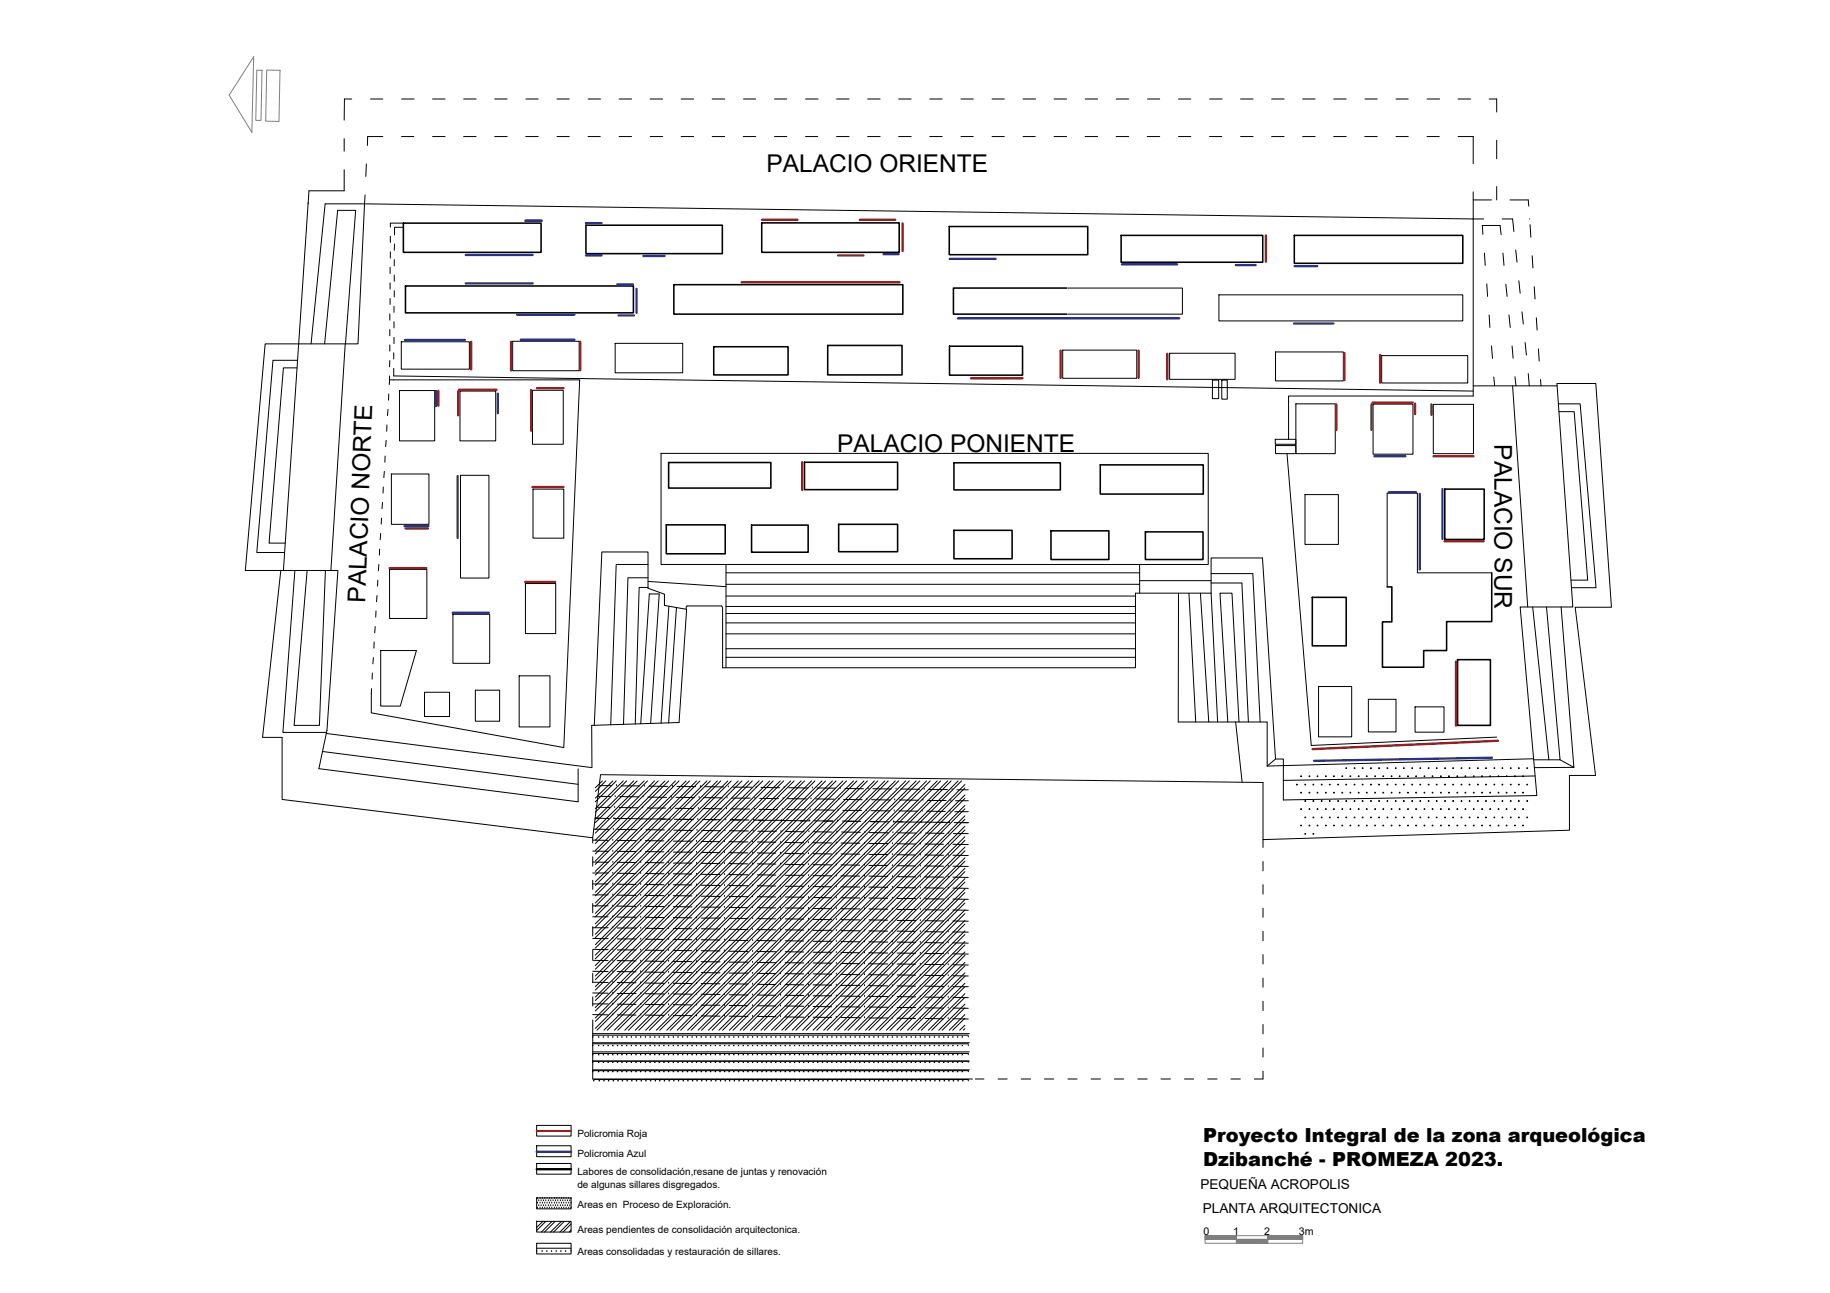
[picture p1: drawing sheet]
<svg xmlns="http://www.w3.org/2000/svg" width="297mm" height="210mm" viewBox="0 0 297 210" stroke-linecap="round" stroke-linejoin="round" font-family="sans-serif">
<defs><g id="words">
<g font-size="4">
<text x="124.4" y="27.9">PALACIO ORIENTE</text>
<text x="135.9" y="73.3">PALACIO PONIENTE</text>
<text x="242.6" y="72.1" transform="rotate(90 242.6 72.1)">PALACIO SUR</text>
<text x="59.3" y="97.9" transform="rotate(-88 59.3 97.9)">PALACIO NORTE</text>
</g>
<g font-size="3.1">
<text x="195.3" y="185.4">Proyecto Integral de la zona arqueológica</text>
<text x="195.3" y="189.2">Dzibanché - PROMEZA 2023.</text>
</g>
<g font-size="2.2">
<text x="194.8" y="193">PEQUEÑA ACROPOLIS</text>
<text x="195.2" y="197">PLANTA ARQUITECTONICA</text>
</g>
<g font-size="1.7">
<text x="195.4" y="200.5">0</text>
<text x="200.1" y="200.4">1</text>
<text x="205.2" y="200.5">2</text>
<text x="210.8" y="200.5">3m</text>
</g>
<g font-size="1.6">
<text x="93.7" y="184.6">Policromia Roja</text>
<text x="93.7" y="190.7">Labores de consolidación,resane de juntas y renovación</text>
<text x="93.7" y="187.9">Policromia Azul</text>
<text x="93.7" y="192.8">de algunas sillares disgregados.</text>
<text x="93.7" y="196.2">Areas en Proceso de Exploración.</text>
<text x="93.7" y="200.1">Areas pendientes de consolidación arquitectonica.</text>
<text x="93.7" y="203.7">Areas consolidadas y restauración de sillares.</text>
</g>
</g></defs>
<!-- layer: contorno -->
<g fill="none" stroke="#000" stroke-width=".16">
<path d="M50 33.1h.1M55.9 31h-5.7l-4.2 61.6M56 55.8l-2.3 36.8M63.9 61.7h30.2l-2.6 59.7-31.2-5.7v-3.1M63.9 61l175.2 2.5M107.3 73.6h88.8v18h-88.8zM196.8 61.7h1v3h-1zM198.3 61.7h.9v3.1h-.9zM207 71.3h3.3v.8h-3.3zM207 72.3h3.3v1.3h-3.3zM208.9 73.6l3.9 47.4 30.1-1.3M209.2 71.3v-7h29.9v-28.8l-179.9-2.4-1.1 22.7h-15.1l-3.2 36.8h15l-1.7 26-1.3 6.2 42 5.4v-5.4"/>
<path d="M239.1 62.6h13.7M245.5 62.6l2.5 35.9M45.6 92.6l-3 27.1h3.2v10.1l50.4 6.2 1.3-10.2 107.5 1.2v9.3l49.7-1.5v-8.9h4.3l-3.3-27.3h5.9l-2.6-36.3h-6.3l2.6 36.2h-8.6l2.8 30.6-41.2 .8v-6.7h-1.3M105.2 94.4l12.6 .8M111.5 98.4h5.6M117.3 98.9v9.5h67v-12.1h12.3v-5.7h8.3l2.1 32.6-1.3 1.2M117.8 91.6v16.8M191.3 96.3l-.1 20.9h14.5v7.2M248.8 98.5l2.6 24.8M251 98.5l2.2 24.8h-4.3M253.4 98.5l2.1 26.1h-6.5M96.5 117.8l1.2-28.2h7.5v5.9l2.7 1v1.8l3.5 .6-1.2 18.4-14.2 .5 .1 6.8-43.1-5.5"/>
<path d="M200.6 117.2l1 9.8M97.8 126.8l-1.2 1.1M98.3 126.8l-1.7 1.7M99.5 126.8l-2.9 2.8M100 126.8l-3.4 3.4M101.2 126.8l-4.6 4.5M101.7 126.8l-5.1 5.1M102.9 126.8l-6.3 6.2M103.4 126.8l-6.8 6.7M104.5 126.8l-7.9 7.9M105.1 126.8l-8.5 8.4M106.2 126.8l-9.6 9.6"/>
<path d="M106.8 126.8l-10.2 10.1M107.9 126.8l-11.3 11.3M108.5 126.8l-11.9 11.8M109.6 126.8l-13 13M110.2 126.8l-13.6 13.5M111.4 126.8l-14.8 14.7M111.9 126.8l-15.3 15.3M113.1 126.8l-16.5 16.4M113.6 126.8l-17 16.9M114.8 126.8l-18.2 18.1M115.3 126.8l-18.7 18.6M116.4 126.8l-19.8 19.8"/>
<path d="M117 126.8l-20.4 20.3M118.1 126.8l-21.5 21.5M118.7 126.8l-22.1 22M119.8 126.8l-23.2 23.2M120.4 126.8l-23.8 23.7M121.5 126.8l-24.9 24.9M122.1 126.8l-25.5 25.4M123.2 126.8l-26.6 26.6M123.8 126.8l-27.2 27.1M125 126.8l-28.4 28.3M125.5 126.8l-28.9 28.8M126.6 126.8l-30 29.9"/>
<path d="M127.2 126.8l-30.6 30.5M128.3 126.8l-31.7 31.6M128.9 126.8l-32.3 32.2M130 126.8l-33.4 33.4M130.6 126.8l-34 33.9M131.7 126.8l-35.1 35.1M132.3 126.8l-35.7 35.6M133.4 126.8l-36.8 36.8M134 126.8l-37.4 37.3M135.1 126.8l-38.5 38.5M135.7 126.8l-39.1 39M136.8 126.8l-40.2 40.1"/>
<path d="M137.4 126.8l-40.5 40.4M138.5 126.8l-40.5 40.4M139.1 126.8l-40.5 40.4M140.2 126.8l-40.5 40.4M140.8 126.8l-40.5 40.4M141.9 126.8l-40.5 40.4M142.5 126.8l-40.5 40.4M143.6 126.8l-40.5 40.4M144.2 126.8l-40.5 40.4M145.3 126.8l-40.5 40.4M145.9 126.8l-40.5 40.4M147 126.8l-40.5 40.4"/>
<path d="M147.6 126.8l-40.5 40.4M148.7 126.8l-40.5 40.4M149.3 126.8l-40.5 40.4M150.4 126.8l-40.5 40.4M151 126.8l-40.5 40.4M152.1 126.8l-40.5 40.4M152.7 126.8l-40.5 40.4M153.8 126.8l-40.5 40.4M154.4 126.8l-40.5 40.4M155.5 126.8l-40.5 40.4M156.1 126.8l-40.5 40.4M156.6 127.4l-39.9 39.8"/>
<path d="M156.6 129.1l-38.2 38.1M156.6 130.8l-36.5 36.4M156.6 132.4l-34.8 34.8M156.6 134.1l-33.1 33.1M156.6 135.8l-31.4 31.4M156.6 137.5l-29.7 29.7M156.6 139.3l-28 27.9M156.6 127.9l-39.3 39.3M156.6 129.6l-37.6 37.6M156.6 131.3l-35.9 35.9M156.6 133l-34.2 34.2M156.6 134.7l-32.5 32.5"/>
<path d="M156.6 136.4l-30.8 30.8M156.6 138.1l-29.1 29.1M156.6 139.8l-27.4 27.4M248.9 123.2l-43.2 1.2M249.2 126l-40.9 .7M253.2 123.3l2.3 1.3M156.6 141l-26.3 26.2M156.6 142.6l-24.6 24.6M156.6 144.3l-22.9 22.9M156.6 146l-21.2 21.2M156.6 147.7l-19.5 19.5M156.6 149.4l-17.8 17.8"/>
<path d="M156.6 151.1l-16.1 16.1M156.6 152.9l-14.4 14.3M156.6 154.5l-12.7 12.7M156.6 156.2l-11 11M156.6 157.9l-9.3 9.3M156.6 159.6l-7.6 7.6M156.6 141.5l-25.7 25.7M156.6 143.2l-24 24M156.6 144.9l-22.3 22.3M156.6 146.6l-20.6 20.6M156.6 148.3l-18.9 18.9M156.6 150l-17.3 17.2"/>
<path d="M156.6 151.7l-15.6 15.5M156.6 153.4l-13.8 13.8M156.6 155.1l-12.1 12.1M156.6 156.8l-10.4 10.4M156.6 158.5l-8.7 8.7M96.2 166.4v8.8h61.6M96.2 173.7h61.1M96.2 172.2h61.1M96.2 170.8h61.1M96.2 169.3h61.1M96.2 167.8h61.1M156.6 161.3l-5.9 5.9"/>
<path d="M156.6 163l-4.2 4.2M156.6 164.7l-2.5 2.5M156.6 166.4l-.8 .8M156.6 160.2l-7.1 7M156.6 161.9l-5.4 5.3M156.6 163.6l-3.7 3.6M156.6 165.3l-2 1.9M156.6 167l-.2 .2M87.1 202.6h5.6M92.7 203.1h.1"/>
</g>
<!-- layer: puntos -->
<g fill="none" stroke="#000" stroke-width=".16">
<path d="M57.1 16.1h-1.2v3.4M60.1 16.1h2M65.2 16.1h2M70.2 16.1h2M75.3 16.1h2M80.3 16.1h2M85.4 16.1h2M90.4 16.1h2M95.4 16.1h2.1M100.5 16.1h2M105.5 16.1h2.1M110.6 16.1h2"/>
<path d="M115.6 16.1h2M120.7 16.1h2M125.7 16.1h2M130.8 16.1h2M135.8 16.1h2M140.8 16.1h2.1M145.9 16.1h2M150.9 16.1h2M156 16.1h2M161 16.1h2M166.1 16.1h2M171.1 16.1h2"/>
<path d="M176.1 16.1h2.1M181.2 16.1h2M186.3 16.1h1.9M191.3 16.1h2M196.3 16.1h2.1M201.4 16.1h2M206.4 16.1h2M211.4 16.1h2.1M216.5 16.1h2M221.6 16.1h1.9M226.6 16.1h2M231.6 16.1h2.1"/>
<path d="M236.7 16.1h2M241.7 16.1h1.2v2.1M55.9 22.5v2M55.9 27.5v3.5M59.3 31.7l-.1 1.4M59.5 26.6l-.1 2M62.1 22.2h-2.4l-.1 1.4M63.4 38.3v1.1M64 39.6v1M65.2 22.2h2M65.5 36.2h-2.1v.7M65.5 36.9h-1.5v1.2"/>
<path d="M70.2 22.2h2M75.3 22.2h2M80.3 22.2h2M85.3 22.2h2.1M90.4 22.2h2M95.4 22.2h2M100.5 22.2h2M105.5 22.2h2.1M110.6 22.2h2M115.6 22.2h2M120.6 22.2h2.1M125.7 22.2h2"/>
<path d="M130.8 22.2h1.9M135.8 22.2h2M140.8 22.2h2.1M145.9 22.2h2M150.9 22.2h2M156 22.2h2M161 22.2h2M166.1 22.2h1.9M171.1 22.2h2M176.1 22.2h2.1M181.2 22.2h2M186.2 22.2h2"/>
<path d="M191.3 22.2h2M196.3 22.2h2M201.4 22.2h2M206.4 22.2h2M211.4 22.2h2.1M216.5 22.2h2M221.5 22.2h2M226.6 22.2h2M231.6 22.2h2M236.7 22.2h2.4v4.4M239.1 31.1v4.4h1.7M239.1 32.5h3"/>
<path d="M240.7 38l-.1-1.4h2.9l.2 1.5M242.9 22.8v3M242.9 30.3v2.2M243.8 35.5h1.7l.2 2.1M245.1 32.5h3v1M248.3 35.5h.1M248.4 36.5l.1 2M63.3 58.5l-.1 1M63.3 51v1M63.3 53.5v1M63.3 56v1M63.3 43.4v1"/>
<path d="M63.3 45.9v1M63.3 48.5v.9M63.4 40.9v1M63.9 57.3v1M63.9 59.8v1.2M64 49.7v1M64 52.2v1M64 54.8v1M64 42.1v1.1M64 44.6v1.1M64 47.2v1M240.9 41.1l.2 2"/>
<path d="M241.3 46.1l.2 2M241.7 51.1l.1 2.1M242.1 56.2l.2 2M244 41.1l.1 2M244.4 46.1l.2 2M244.9 51.1l.2 2.1M245.4 56.2l.2 2M246 40.6l.2 2M246.5 45.6l.2 2M247 50.6l.3 2M247.6 55.6l.2 2M248.7 41.5l.1 2"/>
<path d="M249 46.6l.2 1.9M249.4 51.6l.1 2M249.7 56.6l.1 2M62.2 79.1v.9M62.4 76.5l-.1 1M62.5 74v1M62.7 71.5l-.1 1M62.8 69v1M63 66.4l-.1 1.1M63.1 64v1M63.2 61v.7M63.2 61.7h.7"/>
<path d="M63.2 61.7v.7M242.5 61.2l.1 1.4M245.9 61.2l.2 1.4M248.1 60.6l.1 2M250 61.6l.1 1M61 99.2v1M61.2 96.7l-.1 1M61.3 94.2v1M61.5 91.6l-.1 1.1M61.6 89.1v1M61.8 86.6l-.1 1M61.9 84.1v1"/>
<path d="M62.1 81.6l-.1 1M60.3 111.8v.8M60.4 109.2v1.1M60.6 106.8l-.1 1M60.7 104.2v1M60.9 101.7l-.1 1M96.2 136.4h2.5M96.2 138.2h2.5M96.2 139.9l2.5 .1M96.2 136v.8M96.2 139.1v1.5M96.4 134.6h2.4"/>
<path d="M96.8 131l2.2 .1M97.1 129.3h2M97.4 132.8h-.8l2.3 .1M97.4 127.5h1.9M99.5 136.4h.1M99.5 138.2h.1M99.5 140h.1M99.6 134.6h.1M99.6 132.9h.1M99.6 132.9h1.6M99.8 131.1h.1M99.9 129.3h.1"/>
<path d="M100.1 127.5h.1M100.2 136.4l3 .1M100.2 138.2h3M100.2 140h3M100.3 134.6l3 .1M100.4 132.9l7.6 .1M100.5 131.1h3M100.6 129.3l3.1 .1M100.8 127.6h3M104 136.5h.1M104 138.2h.1M104.1 134.7h.1"/>
<path d="M104.2 132.9h.1M104.3 131.1h.1M104.4 129.4h.1M104.6 127.6h.1M104.8 136.5h3M104.8 138.2l3 .1M104.8 134.7h3.1M105.1 131.2h3M105.1 129.4h3.1M105.4 127.6l3 .1M107.2 133h1.5M108.5 136.5h.1"/>
<path d="M108.5 138.3h.1M108.6 134.7h.1M108.7 133h.1M108.8 131.2h.1M109 129.4h.1M109.2 127.7h.1M109.3 136.6h3M109.3 138.3h3M109.4 134.8h3M109.5 133h3h-1.5M109.6 131.2l3 .1M109.7 129.4l3 .1"/>
<path d="M109.9 127.7h3M113.1 136.6h.1M113.1 138.4h.1M113.1 134.8h.1M113.3 133h.1M113.4 131.3h.1M113.5 129.5h.1M113.7 127.7h.1M113.8 136.6h3.1M113.8 138.4h3.1M113.9 134.8l3.1 .1M114 133l3 .1"/>
<path d="M114.1 131.3h3.1M114.2 129.5h3M114.5 127.7h3M114.8 133l1.5 .1M117.6 136.6h.1M117.6 138.4h.1M117.7 134.9h.1M117.8 133.1h.1M117.9 131.3h.1M118 129.5h.1M118.2 127.7h.1M118.3 136.6l3.1 .1"/>
<path d="M118.3 138.4l3.1 .1M118.4 134.9h3.1M118.6 131.3h3.1M118.8 129.6h3M119 127.8h3M120.1 133.1h-1.5h3M122.2 136.7h.1M122.2 138.5h.1M122.2 134.9h.1M122.3 133.1h.1M122.3 133.1l1.6 .1M122.5 131.4h.1"/>
<path d="M122.5 129.6h.1M122.8 127.8h.1M122.9 136.7h3M122.9 138.5h3M123 134.9h3M123.1 133.2l7.6 .1M123.2 131.4h3M123.3 129.6l3.1 .1M123.5 127.8l3.1 .1M126.7 136.8h.1M126.7 138.5h.1M126.8 135h.1"/>
<path d="M126.9 133.2h.1M127 131.4h.1M127.1 129.7h.1M127.3 127.9h.1M127.5 136.8h3M127.5 138.5l3 .1M127.5 135h3M127.7 131.4l3.1 .1M127.8 129.7h3.1M128 127.9h3.1M129.9 133.3h1.5M131.2 136.8h.1"/>
<path d="M131.2 138.6h.1M131.3 135h.1M131.4 133.3h.1M131.5 131.5h.1M131.6 129.7h.1M131.9 127.9h.1M132 136.8h3M132 138.6h3M132.1 135l3 .1M132.2 133.3h3h-1.5M132.3 131.5h3M132.4 129.7h3"/>
<path d="M132.6 127.9l3 .1M135.7 136.8h.1M135.7 138.6h.1M135.8 135.1h.1M136 133.3h.1M136 131.5h.1M136.2 129.7h.1M136.4 128h.1M136.5 136.8l3.1 .1M136.5 138.6l3.1 .1M136.6 135.1h3M136.7 133.3h3"/>
<path d="M136.8 131.6h3.1M136.9 129.8h3M137.1 128h3.1M137.5 133.3h1.5M140.3 136.9h.1M140.3 138.7h.1M140.4 135.1h.1M140.5 133.4h.1M140.6 131.6h.1M140.7 129.8h.1M140.9 128h.1M141 136.9h3.1"/>
<path d="M141 138.7h3.1M141.1 135.2h3.1M141.4 131.6h3M141.5 129.8l3 .1M141.7 128l3 .1M142.8 133.4h-1.5h3M144.9 137h.1M144.9 138.8h.1M144.9 135.2h.1M145 133.4h.1M145 133.4h1.5M145.1 131.6h.1"/>
<path d="M145.2 129.9h.1M145.4 128.1h.1M145.6 137h3M145.6 138.8h3M145.7 135.2h3M145.8 133.4l7.6 .1M145.9 131.6l3 .1M146 129.9h3M146.2 128.1h3.1M149.4 137h.1M149.4 138.8h.1M149.5 135.2h.1"/>
<path d="M149.6 133.5h.1M149.7 131.7h.1M149.8 129.9h.1M150 128.1h.1M150.1 137l3 .1M150.1 138.8h3M150.2 135.2l3 .1M150.4 131.7h3M150.6 129.9h3M150.7 128.2h3.1M152.6 133.5h1.5M153.9 137.1h.1"/>
<path d="M153.9 138.8h.1M154 135.3h.1M154.1 133.5h.1M154.2 131.7h.1M154.3 130h.1M154.5 128.2h.1M154.7 137.1h2.5M154.7 138.8l2.5 .1M154.8 135.3h2.4M154.9 133.5h2.3M155 131.8h2.2M155.1 130h2.1"/>
<path d="M155.3 128.2h1.9M205 136.3v1.3M205 139.9v1.5M96.2 141.7h2.5M96.2 143.5h2.5M96.2 145.3h2.5M96.2 147.1h2.5M96.2 148.8h2.5M96.2 150.6h2.5M96.2 152.3l2.5 .1M96.2 154.1l2.5 .1M96.2 155.9h2.5"/>
<path d="M96.2 157.7h2.5M96.2 159.5h2.5M96.2 142.9v1.5M96.2 146.7v1.5M96.2 150.4v1.6M96.2 154.2v1.6M96.2 158v1.5M99.5 141.8h.1M99.5 143.5h.1M99.5 145.3h.1M99.5 147.1h.1M99.5 148.8h.1"/>
<path d="M99.5 150.6h.1M99.5 152.4h.1M99.5 154.2h.1M99.5 155.9h.1M99.5 157.7h.1M99.5 159.5h.1M100.2 141.8h3M100.2 143.5l3 .1M100.2 145.3l3 .1M100.2 147.1h3M100.2 148.9h3M100.2 150.7h3"/>
<path d="M100.2 152.4h3M100.2 154.2h3M100.2 155.9l3 .1M100.2 157.7l3 .1M100.2 159.5h3M104 140h.1M104 141.8h.1M104 143.6h.1M104 145.4h.1M104 147.1h.1M104 148.9h.1M104 150.7h.1"/>
<path d="M104 152.5h.1M104 154.2h.1M104 156h.1M104 157.8h.1M104 159.5h.1M104.8 140l3 .1M104.8 141.8h3M104.8 143.6h3M104.8 145.4h3M104.8 147.1l3 .1M104.8 148.9l3 .1M104.8 150.7h3"/>
<path d="M104.8 152.5h3M104.8 154.2l3 .1M104.8 156l3 .1M104.8 157.8h3M104.8 159.6h3M108.5 140.1h.1M108.5 141.8h.1M108.5 143.6h.1M108.5 145.4h.1M108.5 147.2h.1M108.5 149h.1M108.5 150.7h.1"/>
<path d="M108.5 152.5h.1M108.5 154.3h.1M108.5 156.1h.1M108.5 157.8h.1M108.5 159.6h.1M109.3 140.1h3M109.3 141.8l3 .1M109.3 143.6l3 .1M109.3 145.4h3M109.3 147.2h3M109.3 149h3M109.3 150.7l3 .1"/>
<path d="M109.3 152.5l3 .1M109.3 154.3h3M109.3 156.1h3M109.3 157.8l3 .1M109.3 159.6l3 .1M113.1 140.2h.1M113.1 141.9h.1M113.1 143.7h.1M113.1 145.4h.1M113.1 147.2h.1M113.1 149h.1M113.1 150.8h.1"/>
<path d="M113.1 152.6h.1M113.1 154.3h.1M113.1 156.1h.1M113.1 157.9h.1M113.1 159.7h.1M113.8 140.2h3.1M113.8 141.9l3.1 .1M113.8 143.7h3.1M113.8 145.5h3.1M113.8 147.3h3.1M113.8 149h3.1M113.8 150.8h3.1"/>
<path d="M113.8 152.6h3.1M113.8 154.3l3.1 .1M113.8 156.1l3.1 .1M113.8 157.9h3.1M113.8 159.7h3.1M117.6 140.2h.1M117.6 142h.1M117.6 143.7h.1M117.6 145.5h.1M117.6 147.3h.1M117.6 149.1h.1M117.6 150.9h.1"/>
<path d="M117.6 152.6h.1M117.6 154.4h.1M117.6 156.2h.1M117.6 157.9h.1M117.6 159.7h.1M118.3 140.2h3.1M118.3 142h3.1M118.3 143.7l3.1 .1M118.3 145.5l3.1 .1M118.3 147.3h3.1M118.3 149.1h3.1M118.3 150.9h3.1"/>
<path d="M118.3 152.6l3.1 .1M118.3 154.4l3.1 .1M118.3 156.2h3.1M118.3 158h3.1M118.3 159.7l3.1 .1M122.2 140.2h.1M122.2 142h.1M122.2 143.8h.1M122.2 145.6h.1M122.2 147.3h.1M122.2 149.1h.1M122.2 150.9h.1"/>
<path d="M122.2 152.7h.1M122.2 154.5h.1M122.2 156.2h.1M122.2 158h.1M122.2 159.8h.1M122.9 140.2l3 .1M122.9 142l3 .1M122.9 143.8h3M122.9 145.6h3M122.9 147.3l3 .1M122.9 149.1l3 .1M122.9 150.9h3"/>
<path d="M122.9 152.7h3M122.9 154.5h3M122.9 156.2l3 .1M122.9 158l3 .1M122.9 159.8h3M126.7 140.3h.1M126.7 142.1h.1M126.7 143.8h.1M126.7 145.6h.1M126.7 147.4h.1M126.7 149.2h.1M126.7 150.9h.1"/>
<path d="M126.7 152.7h.1M126.7 154.5h.1M126.7 156.3h.1M126.7 158.1h.1M126.7 159.8h.1M127.5 140.3l3 .1M127.5 142.1h3M127.5 143.9h3M127.5 145.6l3 .1M127.5 147.4h3M127.5 149.2h3M127.5 150.9l3 .1"/>
<path d="M127.5 152.7l3 .1M127.5 154.5h3M127.5 156.3h3M127.5 158.1h3M127.5 159.8l3 .1M131.2 140.4h.1M131.2 142.1h.1M131.2 143.9h.1M131.2 145.7h.1M131.2 147.5h.1M131.2 149.2h.1M131.2 151h.1"/>
<path d="M131.2 152.8h.1M131.2 154.5h.1M131.2 156.3h.1M131.2 158.1h.1M131.2 159.9h.1M132 140.4h3M132 142.1l3 .1M132 143.9l3 .1M132 145.7h3M132 147.5h3M132 149.3h3M132 151h3"/>
<path d="M132 152.8h3M132 154.6h3M132 156.3l3 .1M132 158.1h3M132 159.9h3M135.7 140.4h.1M135.7 142.2h.1M135.7 144h.1M135.7 145.7h.1M135.7 147.5h.1M135.7 149.3h.1M135.7 151.1h.1"/>
<path d="M135.7 152.9h.1M135.7 154.6h.1M135.7 156.4h.1M135.7 158.1h.1M135.7 159.9h.1M136.5 140.4h3.1M136.5 142.2h3.1M136.5 144h3.1M136.5 145.7l3.1 .1M136.5 147.5l3.1 .1M136.5 149.3h3.1M136.5 151.1h3.1"/>
<path d="M136.5 152.9h3.1M136.5 154.6l3.1 .1M136.5 156.4h3.1M136.5 158.2h3.1M136.5 160h3.1M140.3 140.4h.1M140.3 142.2h.1M140.3 144h.1M140.3 145.8h.1M140.3 147.6h.1M140.3 149.3h.1M140.3 151.1h.1"/>
<path d="M140.3 152.9h.1M140.3 154.7h.1M140.3 156.4h.1M140.3 158.2h.1M141 140.5h3.1M141 142.2l3.1 .1M141 144h3.1M141 145.8h3.1M141 147.6h3.1M141 149.3l3.1 .1M141 151.1l3.1 .1M141 152.9h3.1"/>
<path d="M141 154.7h3.1M141 156.4l3.1 .1M141 158.2l3.1 .1M144.9 140.5h.1M144.9 142.3h.1M144.9 144h.1M144.9 145.8h.1M144.9 147.6h.1M144.9 149.4h.1M144.9 151.2h.1M144.9 152.9h.1M144.9 154.7h.1"/>
<path d="M144.9 156.5h.1M144.9 158.3h.1M145.6 140.5l3 .1M145.6 142.3l3 .1M145.6 144.1h3M145.6 145.9h3M145.6 147.6h3M145.6 149.4h3M145.6 151.2h3M145.6 152.9l3 .1M145.6 154.7l3 .1M145.6 156.5h3"/>
<path d="M145.6 158.3h3M149.4 140.6h.1M149.4 142.4h.1M149.4 144.1h.1M149.4 145.9h.1M149.4 147.7h.1M149.4 149.5h.1M149.4 151.2h.1M149.4 153h.1M149.4 154.8h.1M149.4 156.5h.1M149.4 158.3h.1"/>
<path d="M150.1 140.6h3M150.1 142.4h3M150.1 144.1l3 .1M150.1 145.9l3 .1M150.1 147.7h3M150.1 149.5h3M150.1 151.2l3 .1M150.1 153l3 .1M150.1 154.8h3M150.1 156.6h3M150.1 158.4h3M153.9 140.6h.1"/>
<path d="M153.9 142.4h.1M153.9 144.2h.1M153.9 146h.1M153.9 147.7h.1M153.9 149.5h.1M153.9 151.3h.1M153.9 153.1h.1M153.9 154.8h.1M153.9 156.6h.1M153.9 158.4h.1M154.7 140.6l2.5 .1M154.7 142.4h2.5"/>
<path d="M154.7 144.2h2.5M154.7 146h2.5M154.7 147.7l2.5 .1M154.7 149.5h2.5M154.7 151.3h2.5M154.7 153.1h2.5M154.7 154.8l2.5 .1M154.7 156.6l2.5 .1M154.7 158.4h2.5M205 143.6v1.5M205 147.4v1.5M205 151.2v1.5"/>
<path d="M205 155v1.5M205 158.8v1.5M96.2 161.2h2.5M96.2 163h2.5M96.2 164.7h2.5M96.2 161.8v1.5M96.2 165.6v.8M99.5 161.2h.1M99.5 163h.1M99.5 164.7h.1M100.2 161.3h3M100.2 163l3 .1"/>
<path d="M100.2 164.7l3 .1M104 161.3h.1M104 163.1h.1M104 164.8h.1M104.8 161.3l3 .1M104.8 163.1h3M104.8 164.8h3M108.5 161.4h.1M108.5 163.1h.1M108.5 164.8h.1M109.3 161.4h3M109.3 163.1h3"/>
<path d="M109.3 164.9h3M113.1 161.4h.1M113.1 163.1h.1M113.1 164.9h.1M113.8 161.4h3.1M113.8 163.2h3.1M113.8 164.9l3.1 .1M117.6 161.4h.1M117.6 163.2h.1M117.6 165h.1M118.3 161.5h3.1M118.3 163.2l3.1 .1"/>
<path d="M118.3 165h3.1M122.2 161.5h.1M122.2 163.3h.1M122.2 165h.1M122.9 161.5l3 .1M122.9 163.3h3M122.9 165h3M126.7 161.6h.1M126.7 163.3h.1M126.7 165h.1M127.5 161.6h3M127.5 163.3l3 .1"/>
<path d="M127.5 165.1h3M131.2 161.6h.1M131.2 163.4h.1M131.2 165.1h.1M132 161.7h3M132 163.4h3M132 165.1l3 .1M135.7 161.7h.1M135.7 163.4h.1M135.7 165.2h.1M136.5 161.7h3.1M136.5 163.4l3.1 .1"/>
<path d="M136.5 165.2h3.1M140.3 160h.1M140.3 161.7h.1M140.3 163.5h.1M140.3 165.2h.1M141 160h3.1M141 161.7l3.1 .1M141 163.5h3.1M141 165.3h3.1M144.9 160h.1M144.9 161.8h.1M144.9 163.5h.1"/>
<path d="M144.9 165.3h.1M145.6 160l3 .1M145.6 161.8h3M145.6 163.6h3M145.6 165.3h3M149.4 160.1h.1M149.4 161.8h.1M149.4 163.6h.1M149.4 165.3h.1M150.1 160.1h3M150.1 161.9h3M150.1 163.6h3"/>
<path d="M150.1 165.3l3 .1M153.9 160.2h.1M153.9 161.9h.1M153.9 163.6h.1M153.9 165.4h.1M154.7 160.2h2.5M154.7 161.9l2.5 .1M154.7 163.6l2.5 .1M154.7 165.4h2.5M158.3 175.2h1.4M162 175.2h1.5M165.8 175.2h1.5"/>
<path d="M169.5 175.2h1.6M173.3 175.2h1.5M177.1 175.2h1.5M180.9 175.2h1.5M184.7 175.2h1.5M188.5 175.2h1.5M192.3 175.2h1.4M196 175.2h1.6M199.8 175.2h1.5M205 162.5v1.6M205 166.3v1.5M205 170.1v1.5"/>
<path d="M205 173.9v1.3h-1.4"/>
</g>
<!-- layer: linea fina -->
<g fill="none" stroke="#000" stroke-width=".16">
<path d="M59.2 33.1h-6.4l-2.3 22.7M48.2 59.7h-2.2l-2.3 28.5h2.6M48.3 58.5h-4l-2.6 31.2h4.5M52.7 55.8l2.1-21.7h2.9l-1.6 21.7M65.1 55.5h11.1v4.4h-11.1zM83.2 55.4h10.8v4.8h-10.8zM99.9 55.7h10.9v4.8h-10.9zM172.5 56.8h12v4.6h-12zM173.4 46.8h18.5v4.2h-18.5M189.9 57.3h10.6v4.3h-10.6zM197.9 47.9h39.5v4.2h-39.5zM207 57.1h11v4.7h-11z"/>
<path d="M224.3 57.7h13.9v4.5h-13.9zM63.5 76.9h6.1v8.2h-6.1zM64.8 63.4h5.8v8.2h-5.8zM74.7 63.5h5.8v8.1h-5.8zM74.7 77.2h4.7v16.6h-4.7zM86.4 63.4h5v8.7h-5zM86.5 79.4h5v8h-5zM210.3 65.6h6.4v8h-6.4zM222.9 65.6h6.4v8.1h-6.4zM232.6 65.6h6.6v8h-6.6zM253 65.6h3.5l2.6 29.8h-4M253.1 66.8h2.4l2.2 27.4h-2.7"/>
<path d="M47.9 92.6l-2 26.3h7.1M49.9 92.6l-2.2 25.2h4.1l1-25.2M63.2 92.4h6.1v8h-6.1zM73.5 99.7h6v8h-6zM85.3 94.7h4.9v8.2h-4.9zM105.2 91.6h-5.2l-.9 26.1M105.2 93.8h-3.3l-.7 23.8M105.2 95.4h-1.5l-.6 22.1M108.6 98.4l-1.3 19M109.8 98.6l-1.3 18.8M111.5 98.4l-.1 .1v.4M117.1 98.4l.2 .5"/>
<path d="M117.8 99.6h66.5M117.8 98.5h66.5M117.8 96.8h66.5M117.8 94.9h67.2M117.8 93h67.2M185 91.6v4.7M185 94.3h11.6M193 96.3l1.1 20.9M194.8 96.3l1.4 20.9M196.6 96.3l1 20.9M196.6 93.1h6.8l1.1 24.1M196.6 94.6h5l1 22.6"/>
<path d="M211.8 80.3h5.4v8.1h-5.4zM242.1 93h-12v-12.9h-4.9v15.2M61.8 105.6h5.8l-2.6 9h-3.2zM68.9 112.4h4.1v3.9h-4.1zM77.2 112h3.9v5.1h-3.9zM84.3 109.7h5v8.3h-5zM105.6 117.5l1.4-21.1h-1.6l-1.4 21.1M117.8 106.7h66.5M117.8 105.3h66.5M117.8 102.9h66.5M117.8 101.1h66.5M199.3 117.2l-1.3-20.9h2l1.1 20.9"/>
<path d="M214 111.4h5.4v8.2h-5.4zM222.1 113.5h4.5v5.3h-4.5zM229.7 114.8h4.7v4.1h-4.7zM52.3 122l41.5 5.3"/>
</g>
<g fill="none" stroke="#000" stroke-width=".25">
<path d="M65.5 36.2h22.3v4.8h-22.3zM95.1 36.6h22.1v4.6h-22.1zM123.6 36.2h22.4v4.8h-22.4zM154.1 36.8h22.5v4.5h-22.5zM182 38.2h23v4.4h-23zM210.1 38.2h27.3v4.5h-27.3zM65.8 46.4h37v4.4h-37zM109.4 46.2h37.1v4.8h-37.1zM115.9 56.3h12v4.6h-12zM134.4 56.1h12v4.8h-12zM154.1 56.2h11.9v4.7h-11.9zM173.2 46.8h-18.4v4.2h18.4"/>
<path d="M108.5 75.1h16.6v4.1h-16.6zM130.6 75h15.1v4.5h-15.1zM154.8 75.1h17.3v4.4h-17.3zM178.6 75.5h16.7v4.7h-16.7zM234.5 79.4h6.4v8.2h-6.4zM108.1 85.2h9.6v4.7h-9.6zM122 85.2h9.2v4.4h-9.2zM136.1 85.1h9.6v4.5h-9.6zM154.8 86.1h9.5v4.6h-9.5zM170.6 86.2h9.4v4.6h-9.4zM185.9 86.3h9.4v4.5h-9.4zM213 97h5.5v7.8h-5.5z"/>
<path d="M242.1 93v7.9h-7.3v4.7h-3.7v2.7h-6.7v-7.3h1.5v-5.7h-.7M236.6 107.1h5.3v10.7h-5.3z"/>
</g>
<!-- layer: 0 -->
<g fill="none" stroke="#000" stroke-width=".16">
<path d="M87.1 188.9h5.6v1.7h-5.6zM87.1 194.5h5.6v1.7h-5.6zM87.1 198.3h5.6v1.7h-5.6zM87.1 182.7h5.6v1.7h-5.6zM87.1 186h5.6v1.8h-5.6zM87.2 194.5h.1M87.2 195.3h.1M87.2 196.1h.1M87.4 194.9h.1M87.4 195.7h.1M87.7 194.5h.1M87.7 195.3h.1"/>
<path d="M87.7 196.1h.1M87.8 194.9h.1M87.8 195.7h.1M88 194.5h.1M88 195.3h.1M88 196.1h.1M88.1 198.3l-1 .9M88.2 194.9h.1M88.2 195.7h.1M88.4 194.5h.1M88.4 195.3h.1M88.4 196.1h.1"/>
<path d="M88.6 194.9h.1M88.6 195.7h.1M88.6 198.3l-1.5 1.5M88.8 194.5h.1M88.8 195.3h.1M88.8 196.1h.1M89 194.9h.1M89 195.7h.1M89.2 194.5h.1M89.2 195.3h.1M89.2 196.1h.1M89.4 194.9h.1"/>
<path d="M89.4 195.7h.1M89.6 194.5h.1M89.6 195.3h.1M89.6 196.1h.1M89.6 198.3l-1.7 1.7M89.8 194.9h.1M89.8 195.7h.1M90 194.5h.1M90 195.3h.1M90 196.1h.1M90.1 198.3l-1.7 1.7M90.2 194.9h.1"/>
<path d="M90.2 195.7h.1M90.4 194.5h.1M90.4 195.3h.1M90.4 196.1h.1M90.5 194.9h.1M90.5 195.7h.1M90.7 194.5h.1M90.7 195.3h.1M90.7 196.1h.1M91 194.9h.1M91 195.7h.1M91.1 194.5h.1"/>
<path d="M91.1 195.3h.1M91.1 196.1h.1M91.1 198.3l-1.7 1.7M91.3 194.9h.1M91.3 195.7h.1M91.5 194.5h.1M91.5 195.3h.1M91.5 196.1h.1M91.6 198.3l-1.7 1.7M91.7 194.9h.1M91.7 195.7h.1M91.9 194.5h.1"/>
<path d="M91.9 195.3h.1M91.9 196.1h.1M92.1 194.9h.1M92.1 195.7h.1M92.3 194.5h.1M92.3 195.3h.1M92.3 196.1h.1M92.5 194.9h.1M92.5 195.7h.1M92.6 198.3l-1.7 1.7M92.7 194.5h.1M92.7 195.3h.1"/>
<path d="M92.7 196.1h.1M92.7 199.7l-.3 .3M92.7 198.7l-1.3 1.3M87.1 201.8h5.6v1.8h-5.6z"/>
</g>
<path d="M87.1 189.8h5.6" fill="none" stroke="#000" stroke-width=".38"/>
<g fill="#000" stroke="#000" stroke-width=".16">
<path d="M211.8 127.4l.1-.1v.1v.1zM211.9 129.9v.1v.1l-.1-.1zM211.8 132.7l.1-.1v.1v.1zM213.1 127.4l.1-.1 .1 .1-.1 .1zM213.8 131.3h.1v.1zM213.8 134l.1-.1v.1v.1zM214.4 130l.1-.1 .1 .1-.1 .1zM214.4 132.7l.1-.1 .1 .1-.1 .1zM215.2 126h.1l-.1 .1zM215.1 128.7l.1-.1 .1 .1-.1 .1zM215.1 131.3h.1h.1l-.1 .1zM215.1 134l.1-.1 .1 .1-.1 .1z"/>
<path d="M215.8 127.4v-.1l.1 .1-.1 .1zM216.5 126h.1l-.1 .1zM216.4 134l.1-.1 .1 .1-.1 .1zM217.8 134l.1-.1 .1 .1-.1 .1zM219.1 128.7l.1-.1 .1 .1-.1 .1zM219.1 134l.1-.1 .1 .1-.1 .1zM219.8 124.7l.1-.1v.1v.1zM219.8 132.7l.1-.1v.1v.1zM220.5 126v-.1l.1 .1-.1 .1zM220.5 131.3h.1l-.1 .1zM221.1 124.7l.1-.1 .1 .1-.1 .1zM221.8 126l.1-.1v.1v.1z"/>
<path d="M221.8 128.7l.1-.1v.1v.1zM221.8 134l.1-.1v.1v.1zM222.5 127.3l.1 .1-.1 .1zM223.1 126l.1-.1 .1 .1-.1 .1zM223.8 130v-.1l.1 .1-.1 .1zM223.8 132.7v-.1l.1 .1-.1 .1zM224.4 126l.1-.1 .1 .1-.1 .1zM224.4 128.7l.1-.1 .1 .1-.1 .1zM224.4 131.3h.1h.1l-.1 .1zM224.4 134l.1-.1 .1 .1-.1 .1zM225.1 127.4l.1-.1 .1 .1-.1 .1zM225.1 132.7l.1-.1 .1 .1-.1 .1z"/>
<path d="M225.8 126l.1-.1 .1 .1-.1 .1zM226.5 127.4l.1-.1v.1v.1zM226.5 130l.1-.1v.1v.1zM226.5 132.7l.1-.1v.1v.1zM227.1 131.3h.1h.1l-.1 .1zM227.1 134l.1-.1 .1 .1-.1 .1zM227.8 124.7l.1-.1 .1 .1-.1 .1zM227.8 130l.1-.1 .1 .1-.1 .1zM228.5 126h.1l-.1 .1zM228.5 131.3h.1l-.1 .1zM228.5 134v-.1l.1 .1-.1 .1zM229.8 128.7l.1-.1v.1v.1z"/>
<path d="M229.8 131.3h.1v.1zM229.8 134l.1-.1v.1v.1zM231.1 126l.1-.1 .1 .1-.1 .1zM231.2 131.3h.1l-.1 .1zM231.8 124.7l.1-.1 .1 .1-.1 .1zM231.8 130l.1-.1 .1 .1-.1 .1zM231.8 132.7l.1-.1 .1 .1-.1 .1zM232.4 128.7l.1-.1 .1 .1-.1 .1zM232.5 131.3h.1l-.1 .1zM233.1 124.7l.1-.1 .1 .1-.1 .1zM233.1 130l.1-.1 .1 .1-.1 .1zM233.8 131.3h.2l-.1 .1z"/>
<path d="M233.8 134l.1-.1 .1 .1-.1 .1zM234.5 124.7l.1-.1v.1v.1zM234.5 127.4l.1-.1v.1v.1zM234.5 130l.1-.1v.1v.1zM235.8 124.7l.1-.1 .1 .1-.1 .1zM236.5 126v-.1l.1 .1-.1 .1zM236.5 131.3h.1l-.1 .1zM237.2 124.6l.1 .1-.1 .1-.1-.1zM238.4 127.4l.1-.1 .1 .1-.1 .1zM239.1 126l.1-.1 .1 .1-.1 .1zM239.8 124.7l.1-.1 .1 .1-.1 .1zM240.5 131.3h.1h.1l-.1 .1z"/>
<path d="M240.5 134l.1-.1 .1 .1-.1 .1zM241.1 124.7l.1-.1 .1 .1-.1 .1zM241.1 127.4l.1-.1 .1 .1-.1 .1zM241.1 130l.1-.1 .1 .1-.1 .1zM241.1 132.7l.1-.1 .1 .1-.1 .1zM241.8 126h.2l-.1 .1zM242.5 124.7l.1-.1v.1v.1zM242.5 130l.1-.1v.1v.1zM243.1 126l.1-.1 .1 .1-.1 .1zM243.8 124.7l.1-.1 .1 .1-.1 .1zM244.5 126v-.1l.1 .1-.1 .1zM244.5 131.3h.1l-.1 .1z"/>
<path d="M244.5 134v-.1l.1 .1-.1 .1zM245.1 127.4l.1-.1 .1 .1-.1 .1zM245.8 128.7l.1-.1 .1 .1-.1 .1zM246.5 124.7v-.1l.1 .1-.1 .1zM246.5 132.7v-.1l.1 .1-.1 .1zM247.8 124.7l.1-.1 .1 .1-.1 .1zM87.1 198.2l.1 .1z"/>
<circle cx="210.5" cy="127.4" r=".07"/>
<circle cx="211.2" cy="128.7" r=".07"/>
<circle cx="211.2" cy="131.3" r=".07"/>
<circle cx="211.2" cy="126" r=".07"/>
<circle cx="211.2" cy="134" r=".07"/>
<circle cx="211.9" cy="135.4" r=".07"/>
<circle cx="212.5" cy="128.7" r=".07"/>
<circle cx="212.5" cy="131.3" r=".07"/>
<circle cx="212.5" cy="134" r=".07"/>
<circle cx="212.5" cy="126" r=".07"/>
<circle cx="213.2" cy="135.4" r=".07"/>
<circle cx="213.2" cy="132.7" r=".07"/>
<circle cx="213.2" cy="130" r=".07"/>
<circle cx="213.8" cy="128.7" r=".07"/>
<circle cx="213.8" cy="126" r=".07"/>
<circle cx="214.5" cy="127.4" r=".07"/>
<circle cx="215.8" cy="132.7" r=".07"/>
<circle cx="215.8" cy="130" r=".07"/>
<circle cx="216.5" cy="128.7" r=".07"/>
<circle cx="216.5" cy="131.3" r=".07"/>
<circle cx="217.2" cy="132.7" r=".07"/>
<circle cx="217.2" cy="127.4" r=".07"/>
<circle cx="217.2" cy="130" r=".07"/>
<circle cx="217.9" cy="131.3" r=".07"/>
<circle cx="217.9" cy="126" r=".07"/>
<circle cx="217.9" cy="128.7" r=".07"/>
<circle cx="218.5" cy="132.7" r=".07"/>
<circle cx="218.5" cy="124.7" r=".07"/>
<circle cx="218.5" cy="127.4" r=".07"/>
<circle cx="218.5" cy="130" r=".07"/>
<circle cx="219.2" cy="131.3" r=".07"/>
<circle cx="219.2" cy="126" r=".07"/>
<circle cx="219.9" cy="127.4" r=".07"/>
<circle cx="219.9" cy="130" r=".07"/>
<circle cx="220.5" cy="128.7" r=".07"/>
<circle cx="220.5" cy="134" r=".07"/>
<circle cx="221.2" cy="130" r=".07"/>
<circle cx="221.2" cy="132.7" r=".07"/>
<circle cx="221.2" cy="127.4" r=".07"/>
<circle cx="221.8" cy="131.3" r=".07"/>
<circle cx="222.5" cy="132.7" r=".07"/>
<circle cx="222.5" cy="124.7" r=".07"/>
<circle cx="222.5" cy="130" r=".07"/>
<circle cx="223.2" cy="134" r=".07"/>
<circle cx="223.2" cy="131.3" r=".07"/>
<circle cx="223.2" cy="128.7" r=".07"/>
<circle cx="223.8" cy="124.7" r=".07"/>
<circle cx="223.8" cy="127.4" r=".07"/>
<circle cx="225.2" cy="124.7" r=".07"/>
<circle cx="225.2" cy="130" r=".07"/>
<circle cx="225.9" cy="134" r=".07"/>
<circle cx="225.9" cy="128.7" r=".07"/>
<circle cx="225.9" cy="131.3" r=".07"/>
<circle cx="226.5" cy="124.7" r=".07"/>
<circle cx="227.2" cy="126" r=".07"/>
<circle cx="227.2" cy="128.7" r=".07"/>
<circle cx="227.9" cy="127.4" r=".07"/>
<circle cx="227.9" cy="132.7" r=".07"/>
<circle cx="228.5" cy="128.7" r=".07"/>
<circle cx="229.2" cy="130" r=".07"/>
<circle cx="229.2" cy="124.7" r=".07"/>
<circle cx="229.2" cy="127.4" r=".07"/>
<circle cx="229.2" cy="132.7" r=".07"/>
<circle cx="229.8" cy="126" r=".07"/>
<circle cx="230.5" cy="130" r=".07"/>
<circle cx="230.5" cy="127.4" r=".07"/>
<circle cx="230.5" cy="132.7" r=".07"/>
<circle cx="230.5" cy="124.7" r=".07"/>
<circle cx="231.2" cy="128.7" r=".07"/>
<circle cx="231.2" cy="134" r=".07"/>
<circle cx="231.9" cy="127.4" r=".07"/>
<circle cx="232.5" cy="134" r=".07"/>
<circle cx="232.5" cy="126" r=".07"/>
<circle cx="233.2" cy="127.4" r=".07"/>
<circle cx="233.2" cy="132.7" r=".07"/>
<circle cx="233.9" cy="128.7" r=".07"/>
<circle cx="233.9" cy="126" r=".07"/>
<circle cx="234.5" cy="132.7" r=".07"/>
<circle cx="235.2" cy="128.7" r=".07"/>
<circle cx="235.2" cy="134" r=".07"/>
<circle cx="235.2" cy="131.3" r=".07"/>
<circle cx="235.2" cy="126" r=".07"/>
<circle cx="235.9" cy="132.7" r=".07"/>
<circle cx="235.9" cy="127.4" r=".07"/>
<circle cx="235.9" cy="130" r=".07"/>
<circle cx="236.5" cy="128.7" r=".07"/>
<circle cx="236.5" cy="134" r=".07"/>
<circle cx="237.2" cy="130" r=".07"/>
<circle cx="237.2" cy="132.7" r=".07"/>
<circle cx="237.2" cy="127.4" r=".07"/>
<circle cx="237.8" cy="134" r=".07"/>
<circle cx="237.8" cy="128.7" r=".07"/>
<circle cx="237.8" cy="131.3" r=".07"/>
<circle cx="237.8" cy="126" r=".07"/>
<circle cx="238.5" cy="132.7" r=".07"/>
<circle cx="238.5" cy="124.7" r=".07"/>
<circle cx="238.5" cy="130" r=".07"/>
<circle cx="239.2" cy="134" r=".07"/>
<circle cx="239.2" cy="128.7" r=".07"/>
<circle cx="239.2" cy="131.3" r=".07"/>
<circle cx="239.9" cy="127.4" r=".07"/>
<circle cx="239.9" cy="130" r=".07"/>
<circle cx="239.9" cy="132.7" r=".07"/>
<circle cx="240.6" cy="126" r=".07"/>
<circle cx="240.6" cy="128.7" r=".07"/>
<circle cx="241.9" cy="134" r=".07"/>
<circle cx="241.9" cy="128.7" r=".07"/>
<circle cx="241.9" cy="131.3" r=".07"/>
<circle cx="242.5" cy="132.7" r=".07"/>
<circle cx="242.5" cy="127.4" r=".07"/>
<circle cx="243.2" cy="134" r=".07"/>
<circle cx="243.2" cy="131.3" r=".07"/>
<circle cx="243.2" cy="128.7" r=".07"/>
<circle cx="243.9" cy="127.4" r=".07"/>
<circle cx="243.9" cy="132.7" r=".07"/>
<circle cx="243.9" cy="130" r=".07"/>
<circle cx="244.5" cy="128.7" r=".07"/>
<circle cx="245.2" cy="130" r=".07"/>
<circle cx="245.2" cy="124.7" r=".07"/>
<circle cx="245.2" cy="132.7" r=".07"/>
<circle cx="245.9" cy="126" r=".07"/>
<circle cx="245.9" cy="134" r=".07"/>
<circle cx="245.9" cy="131.3" r=".07"/>
<circle cx="246.5" cy="127.4" r=".07"/>
<circle cx="246.5" cy="130" r=".07"/>
<circle cx="247.2" cy="128.7" r=".07"/>
<circle cx="247.2" cy="126" r=".07"/>
<circle cx="247.2" cy="131.3" r=".07"/>
<circle cx="247.2" cy="134" r=".07"/>
<circle cx="247.9" cy="127.4" r=".07"/>
<circle cx="247.9" cy="132.7" r=".07"/>
<circle cx="247.9" cy="130" r=".07"/>
</g>
<!-- layer: contorno -->
<path d="M87.1 183.6h5.6" fill="none" stroke="#991b1e" stroke-width=".3"/>
<g fill="none" stroke="#293189" stroke-width=".38">
<path d="M95.1 36.2h2.5M65.7 55.2h9.8M75.6 41.4h10.9M75.6 46h10.9M83.9 51.1h9.3M84.5 55.1h8.7M95.1 41.5h2.5M100.2 46.2h2.5M100.4 51.2h2.5M103.3 46.9v3.9M104.4 41.6h3.5M143.4 41.3h2.5"/>
<path d="M154.2 42h7.4M155.5 51.7h35.9M182.1 42.9h9M200.6 43h3.2M210 52.5h6.4M210.1 43.2h3.7M70.8 63.5v2.4M74.3 77.3v10M80.8 63.9v3.2M223.1 74.1h5M225.4 79.9h4.5M234.1 79.4v8.1"/>
<path d="M65.6 85.4h3.9M73.5 99.5h5.9M230.4 80.2v12.2M242.2 123l-28.9 .5M87.1 187h5.6"/>
</g>
<g fill="#000" stroke="#000" stroke-width=".16">
<path d="M96.2 168.3v.1zM96.2 169.7v.1zM96.2 171.2v.1zM96.2 172.4l.1 .1zM96.2 173.9l.1 .1zM96.3 175.4l.1 .1zM97.1 168.3l.1 .1zM97.1 169.7l.1 .1zM97.1 171.2l.1 .1zM97.1 172.4l.1 .1zM97.1 173.9l.1 .1zM97.2 175.4l.1 .1z"/>
<path d="M97.9 168.3v.1zM97.9 169.7v.1zM97.9 171.2v.1zM97.9 172.4l.1 .1zM97.9 173.9l.1 .1zM98 175.4l.1 .1zM98.7 168.3v.1zM98.7 169.7v.1zM98.7 171.2v.1zM98.7 172.4v.1zM98.7 173.9v.1zM98.7 175.4l.1 .1z"/>
<path d="M99.4 168.3h.1zM99.4 169.7h.1zM99.4 171.2h.1zM99.4 172.4l.1 .1zM99.4 173.9l.1 .1zM99.5 175.4l.1 .1zM100.2 168.3v.1zM100.2 169.7v.1zM100.2 171.2v.1zM100.2 172.4l.1 .1zM100.2 173.9l.1 .1zM100.3 175.4v.1z"/>
<path d="M100.9 168.3l.1 .1zM100.9 169.7l.1 .1zM100.9 171.2l.1 .1zM100.9 172.4l.1 .1zM100.9 173.9l.1 .1zM101 175.4l.1 .1zM101.7 168.3v.1zM101.7 169.7v.1zM101.7 171.2v.1zM101.7 172.4l.1 .1zM101.7 173.9l.1 .1zM101.8 175.4v.1z"/>
<path d="M102.4 168.3h.1zM102.4 169.7h.1zM102.4 171.2h.1zM102.4 172.4l.1 .1zM102.4 173.9l.1 .1zM102.5 175.4l.1 .1zM103.2 168.3v.1zM103.2 169.7v.1zM103.2 171.2v.1zM103.2 172.4l.1 .1zM103.2 173.9l.1 .1zM103.3 175.4v.1z"/>
<path d="M104 168.3v.1zM104 169.7v.1zM104 171.2v.1zM104 172.4v.1zM104 173.9v.1zM104 175.4l.1 .1zM104.7 168.3l.1 .1zM104.7 169.7l.1 .1zM104.7 171.2l.1 .1zM104.7 172.4l.1 .1zM104.7 173.9l.1 .1zM104.8 175.4l.1 .1z"/>
<path d="M105.5 168.3v.1zM105.5 169.7v.1zM105.5 171.2v.1zM105.5 172.4l.1 .1zM105.5 173.9l.1 .1zM105.6 175.4v.1zM106.2 168.3h.1zM106.2 169.7h.1zM106.2 171.2h.1zM106.2 172.4l.1 .1zM106.2 173.9l.1 .1zM106.3 175.4l.1 .1z"/>
<path d="M107 168.3v.1zM107 169.7v.1zM107 171.2v.1zM107 172.4v.1zM107 173.9v.1zM107 175.4l.1 .1zM107.7 168.3l.1 .1zM107.7 169.7l.1 .1zM107.7 171.2l.1 .1zM107.7 172.4l.1 .1zM107.7 173.9l.1 .1zM107.8 175.4l.1 .1z"/>
<path d="M108.5 168.3h.1zM108.5 169.7h.1zM108.5 171.2h.1zM108.5 172.4l.1 .1zM108.5 173.9l.1 .1zM108.6 175.4v.1zM109.2 168.3h.1zM109.2 169.7h.1zM109.2 171.2h.1zM109.2 172.4l.1 .1zM109.2 173.9l.1 .1zM109.3 175.4l.1 .1z"/>
<path d="M110 168.3l.1 .1zM110 169.7l.1 .1zM110 171.2l.1 .1zM110 172.4l.1 .1zM110 173.9l.1 .1zM110.1 175.4v.1zM110.8 168.3v.1zM110.8 169.7v.1zM110.8 171.2v.1zM110.8 172.4l.1 .1zM110.8 173.9l.1 .1zM110.9 175.4v.1z"/>
<path d="M111.5 168.3l.1 .1zM111.5 169.7l.1 .1zM111.5 171.2l.1 .1zM111.5 172.4l.1 .1zM111.5 173.9l.1 .1zM111.6 175.4l.1 .1zM112.3 168.3h.1zM112.3 169.7h.1zM112.3 171.2h.1zM112.3 172.4l.1 .1zM112.3 173.9l.1 .1zM112.4 175.4v.1z"/>
<path d="M113 168.3l.1 .1zM113 169.7l.1 .1zM113 171.2l.1 .1zM113 172.4l.1 .1zM113 173.9l.1 .1zM113.1 175.4v.1zM113.8 168.3v.1zM113.8 169.7v.1zM113.8 171.2v.1zM113.8 172.4l.1 .1zM113.8 173.9l.1 .1zM113.9 175.4v.1z"/>
<path d="M114.5 168.3l.1 .1zM114.5 169.7l.1 .1zM114.5 171.2l.1 .1zM114.5 172.4l.1 .1zM114.5 173.9l.1 .1zM114.6 175.4l.1 .1zM115.3 168.3h.1zM115.3 169.7h.1zM115.3 171.2h.1zM115.3 172.4l.1 .1zM115.3 173.9l.1 .1zM115.4 175.4v.1z"/>
<path d="M116.1 168.3v.1zM116.1 169.7v.1zM116.1 171.2v.1zM116.1 172.4v.1zM116.1 173.9v.1zM116.1 175.4l.1 .1zM116.8 168.3l.1 .1zM116.8 169.7l.1 .1zM116.8 171.2l.1 .1zM116.8 172.4l.1 .1zM116.8 173.9l.1 .1zM116.9 175.4l.1 .1z"/>
<path d="M117.6 168.3v.1zM117.6 169.7v.1zM117.6 171.2v.1zM117.6 172.4l.1 .1zM117.6 173.9l.1 .1zM117.7 175.4l.1 .1zM118.3 168.3h.1zM118.3 169.7h.1zM118.3 171.2h.1zM118.3 172.4l.1 .1zM118.3 173.9l.1 .1zM118.4 175.4v.1z"/>
<path d="M119.1 168.3v.1zM119.1 169.7v.1zM119.1 171.2v.1zM119.1 172.4l.1 .1zM119.1 173.9l.1 .1zM119.2 175.4v.1zM119.8 168.3l.1 .1zM119.8 169.7l.1 .1zM119.8 171.2l.1 .1zM119.8 172.4l.1 .1zM119.8 173.9l.1 .1zM119.9 175.4l.1 .1z"/>
<path d="M120.6 168.3v.1zM120.6 169.7v.1zM120.6 171.2v.1zM120.6 172.4l.1 .1zM120.6 173.9l.1 .1zM120.7 175.4l.1 .1zM121.4 168.3v.1zM121.4 169.7v.1zM121.4 171.2v.1zM121.4 172.4v.1zM121.4 173.9v.1zM121.4 175.4l.1 .1z"/>
<path d="M122.1 168.3h.1zM122.1 169.7h.1zM122.1 171.2h.1zM122.1 172.4l.1 .1zM122.1 173.9l.1 .1zM122.2 175.4v.1zM122.9 168.3v.1zM122.9 169.7v.1zM122.9 171.2v.1zM122.9 172.4l.1 .1zM122.9 173.9l.1 .1zM123 175.4v.1z"/>
<path d="M123.6 168.3l.1 .1zM123.6 169.7l.1 .1zM123.6 171.2l.1 .1zM123.6 172.4l.1 .1zM123.6 173.9l.1 .1zM123.7 175.4l.1 .1zM124.4 172.4v.1zM124.4 173.9v.1zM124.4 175.4l.1 .1zM125.1 168.3h.1zM125.1 169.7h.1zM125.1 171.2h.1z"/>
<path d="M125.1 172.4l.1 .1zM125.1 173.9l.1 .1zM125.2 175.4l.1 .1zM125.9 168.3v.1zM125.9 169.7v.1zM125.9 171.2v.1zM125.9 172.4l.1 .1zM125.9 173.9l.1 .1zM126 175.4v.1zM126.6 168.3l.1 .1zM126.6 169.7l.1 .1zM126.6 171.2l.1 .1z"/>
<path d="M126.6 172.4l.1 .1zM126.6 173.9l.1 .1zM126.7 175.4l.1 .1zM127.4 168.3l.1 .1zM127.4 169.7l.1 .1zM127.4 171.2l.1 .1zM127.4 172.4l.1 .1zM127.4 173.9l.1 .1zM127.5 175.4v.1zM128.2 168.3h.1zM128.2 169.7h.1zM128.2 171.2h.1z"/>
<path d="M128.2 172.4l.1 .1zM128.2 173.9l.1 .1zM128.3 175.4v.1zM128.9 168.3l.1 .1zM128.9 169.7l.1 .1zM128.9 171.2l.1 .1zM128.9 172.4l.1 .1zM128.9 173.9l.1 .1zM129 175.4l.1 .1zM129.7 168.3v.1zM129.7 169.7v.1zM129.7 171.2v.1z"/>
<path d="M129.7 172.4l.1 .1zM129.7 173.9l.1 .1zM129.8 175.4v.1zM130.4 168.3l.1 .1zM130.4 169.7l.1 .1zM130.4 171.2l.1 .1zM130.4 172.4l.1 .1zM130.4 173.9l.1 .1zM130.5 175.4v.1zM131.2 168.3h.1zM131.2 169.7h.1zM131.2 171.2h.1z"/>
<path d="M131.2 172.4l.1 .1zM131.2 173.9l.1 .1zM131.3 175.4v.1zM131.9 168.3l.1 .1zM131.9 169.7l.1 .1zM131.9 171.2l.1 .1zM131.9 172.4l.1 .1zM131.9 173.9l.1 .1zM132 175.4l.1 .1zM132.7 168.3v.1zM132.7 169.7v.1zM132.7 171.2v.1z"/>
<path d="M132.7 172.4l.1 .1zM132.7 173.9l.1 .1zM132.8 175.4l.1 .1zM133.5 168.3v.1zM133.5 169.7v.1zM133.5 171.2v.1zM133.5 172.4v.1zM133.5 173.9v.1zM133.5 175.4l.1 .1zM134.2 168.3l.1 .1zM134.2 169.7l.1 .1zM134.2 171.2l.1 .1z"/>
<path d="M134.2 172.4l.1 .1zM134.2 173.9l.1 .1zM134.3 175.4l.1 .1zM135 168.3h.1zM135 169.7h.1zM135 171.2h.1zM135 172.4l.1 .1zM135 173.9l.1 .1zM135.1 175.4v.1zM135.7 168.3l.1 .1zM135.7 169.7l.1 .1zM135.7 171.2l.1 .1z"/>
<path d="M135.7 172.4l.1 .1zM135.7 173.9l.1 .1zM135.8 175.4l.1 .1zM136.5 168.3v.1zM136.5 169.7v.1zM136.5 171.2v.1zM136.5 172.4l.1 .1zM136.5 173.9l.1 .1zM136.6 175.4v.1zM137.2 168.3h.1zM137.2 169.7h.1zM137.2 171.2h.1z"/>
<path d="M137.2 172.4l.1 .1zM137.2 173.9l.1 .1zM137.3 175.4l.1 .1zM138 168.3h.1zM138 169.7h.1zM138 171.2h.1zM138 172.4l.1 .1zM138 173.9l.1 .1zM138.1 175.4v.1zM138.8 168.3v.1zM138.8 169.7v.1zM138.8 171.2v.1z"/>
<path d="M138.8 172.4v.1zM138.8 173.9v.1zM138.8 175.4l.1 .1zM139.5 168.3l.1 .1zM139.5 169.7l.1 .1zM139.5 171.2l.1 .1zM139.5 172.4l.1 .1zM139.5 173.9l.1 .1zM139.6 175.4l.1 .1zM140.3 168.3v.1zM140.3 169.7v.1zM140.3 171.2v.1z"/>
<path d="M140.3 172.4l.1 .1zM140.3 173.9l.1 .1zM140.4 175.4v.1zM141 168.3h.1zM141 169.7h.1zM141 171.2h.1zM141 172.4l.1 .1zM141 173.9l.1 .1zM141.1 175.4l.1 .1zM141.8 168.3h.1zM141.8 169.7h.1zM141.8 171.2h.1z"/>
<path d="M141.8 172.4l.1 .1zM141.8 173.9l.1 .1zM141.9 175.4v.1zM142.5 168.3l.1 .1zM142.5 169.7l.1 .1zM142.5 171.2l.1 .1zM142.5 172.4l.1 .1zM142.5 173.9l.1 .1zM142.6 175.4l.1 .1zM143.3 168.3v.1zM143.3 169.7v.1zM143.3 171.2v.1z"/>
<path d="M143.3 172.4l.1 .1zM143.3 173.9l.1 .1zM143.4 175.4v.1zM144 168.3h.1zM144 169.7h.1zM144 171.2h.1zM144 172.4l.1 .1zM144 173.9l.1 .1zM144.1 175.4l.1 .1zM144.8 168.3l.1 .1zM144.8 169.7l.1 .1zM144.8 171.2l.1 .1z"/>
<path d="M144.8 172.4l.1 .1zM144.8 173.9l.1 .1zM144.9 175.4v.1zM145.6 168.3v.1zM145.6 169.7v.1zM145.6 171.2v.1zM145.6 172.4l.1 .1zM145.6 173.9l.1 .1zM145.7 175.4v.1zM146.3 168.3l.1 .1zM146.3 169.7l.1 .1zM146.3 171.2l.1 .1z"/>
<path d="M146.3 172.4l.1 .1zM146.3 173.9l.1 .1zM146.4 175.4l.1 .1zM147.1 168.3v.1zM147.1 169.7v.1zM147.1 171.2v.1zM147.1 172.4l.1 .1zM147.1 173.9l.1 .1zM147.2 175.4v.1zM147.9 172.4v.1zM147.9 173.9v.1zM147.9 175.4l.1 .1z"/>
<path d="M148.6 168.3v.1zM148.6 169.7v.1zM148.6 171.2v.1zM148.6 172.4l.1 .1zM148.6 173.9l.1 .1zM148.7 175.4v.1zM149.3 168.3l.1 .1zM149.3 169.7l.1 .1zM149.3 171.2l.1 .1zM149.3 172.4l.1 .1zM149.3 173.9l.1 .1zM149.4 175.4l.1 .1z"/>
<path d="M150.1 168.3v.1zM150.1 169.7v.1zM150.1 171.2v.1zM150.1 172.4l.1 .1zM150.1 173.9l.1 .1zM150.2 175.4v.1zM150.9 172.4v.1zM150.9 173.9v.1zM150.9 175.4l.1 .1zM151.6 168.3l.1 .1zM151.6 169.7l.1 .1zM151.6 171.2l.1 .1z"/>
<path d="M151.6 172.4l.1 .1zM151.6 173.9l.1 .1zM151.7 175.4l.1 .1zM152.4 168.3v.1zM152.4 169.7v.1zM152.4 171.2v.1zM152.4 172.4l.1 .1zM152.4 173.9l.1 .1zM152.5 175.4v.1zM153.1 168.3h.1zM153.1 169.7h.1zM153.1 171.2h.1z"/>
<path d="M153.1 172.4l.1 .1zM153.1 173.9l.1 .1zM153.2 175.4l.1 .1zM153.9 168.3v.1zM153.9 169.7v.1zM153.9 171.2v.1zM153.9 172.4l.1 .1zM153.9 173.9l.1 .1zM154 175.4v.1zM154.6 168.3l.1 .1zM154.6 169.7l.1 .1zM154.6 171.2l.1 .1z"/>
<path d="M154.6 172.4l.1 .1zM154.6 173.9l.1 .1zM154.7 175.4l.1 .1zM155.4 168.3v.1zM155.4 169.7v.1zM155.4 171.2v.1zM155.4 172.4l.1 .1zM155.4 173.9l.1 .1zM155.5 175.4v.1zM156.2 168.3v.1zM156.2 169.7v.1zM156.2 171.2v.1z"/>
<path d="M156.2 172.4v.1zM156.2 173.9v.1zM156.2 175.4l.1 .1zM88.7 203.1h.1zM90.2 203.1h.1zM91 203.1h.1z"/>
</g>
<path d="M96.2 168h61M96.2 169.4h61M96.2 171h61M96.2 172.3h61M96.2 173.8h61M96.4 175.2h60.8M157.2 168.3h.1M157.2 169.7h.1M157.2 171.2h.1M157.2 172.5h.1M157.2 174h.1M157.2 175.5h.1" fill="none" stroke="#000" stroke-width=".17"/>
<!-- layer: linea fina -->
<path d="M41.2 9.2l-.3 12.3-3.7-6.1zM41.7 11.4h.8l-.1 8.1h-.9zM43.3 11.4h2.2l-.2 8.3h-2.2zM195.6 200.6h15.8v1.2h-15.8zM195.6 201.2h15.8M200.7 200.6v1.2M205.8 200.6v1.2" fill="none" stroke="#7f7f7f" stroke-width=".16"/>
<!-- layer: contorno -->
<path d="M85.3 35.8h2.6" fill="none" stroke="#293189" stroke-width=".51"/>
<g fill="none" stroke="#991b1e" stroke-width=".38">
<path d="M123.7 35.7h5.7M139.6 35.7h5.7M146.5 36.3v4.5M205.5 38.2v4.3M76.5 55.5v4.5M83 55.5v4.6M94.2 55.5v4.6M120.4 45.8h25.6M136 41.5h4.2M172.2 56.9v4.4M184.8 56.9v4.4M189.5 57.4v4.2"/>
<path d="M218.2 57.3v4.4M224 57.6v4.5M71.1 63.4v2.5M74.4 63.5v3.9M74.5 63.3h6.1M86.2 63.3v6.6M86.4 79.1h5.1M87.2 63h4.3M130.2 75v4.5M157.6 61.4h8.4M216.9 65.6v4.2M222.6 65.6v4.2"/>
<path d="M222.8 65.3h6.5M229.7 65.5v1.7M232.4 65.6v1.7M232.7 74.1h6.5M63.2 92.2h6M65.8 85.8h3.7M85.2 94.5h4.9M234.5 87.9h6.3M236.3 107.4v10.4M243.1 120.3l-30.1 1.3"/>
</g>
<!-- layer: linea fina -->
<g fill="#7f7f7f" stroke="#7f7f7f" stroke-width=".16">
<path d="M205.8 200.6l5.6 .6v-.6zM205.8 200.6l5.6 .6h-5.6z"/>
<path d="M195.6 200.6l5.1 .6v-.6zM195.6 200.6l5.1 .6h-5.1z"/>
<path d="M200.7 201.2l5.1 .6v-.6zM200.7 201.2l5.1 .6h-5.1z"/>
</g>
<use href="#words"/>
</svg>
